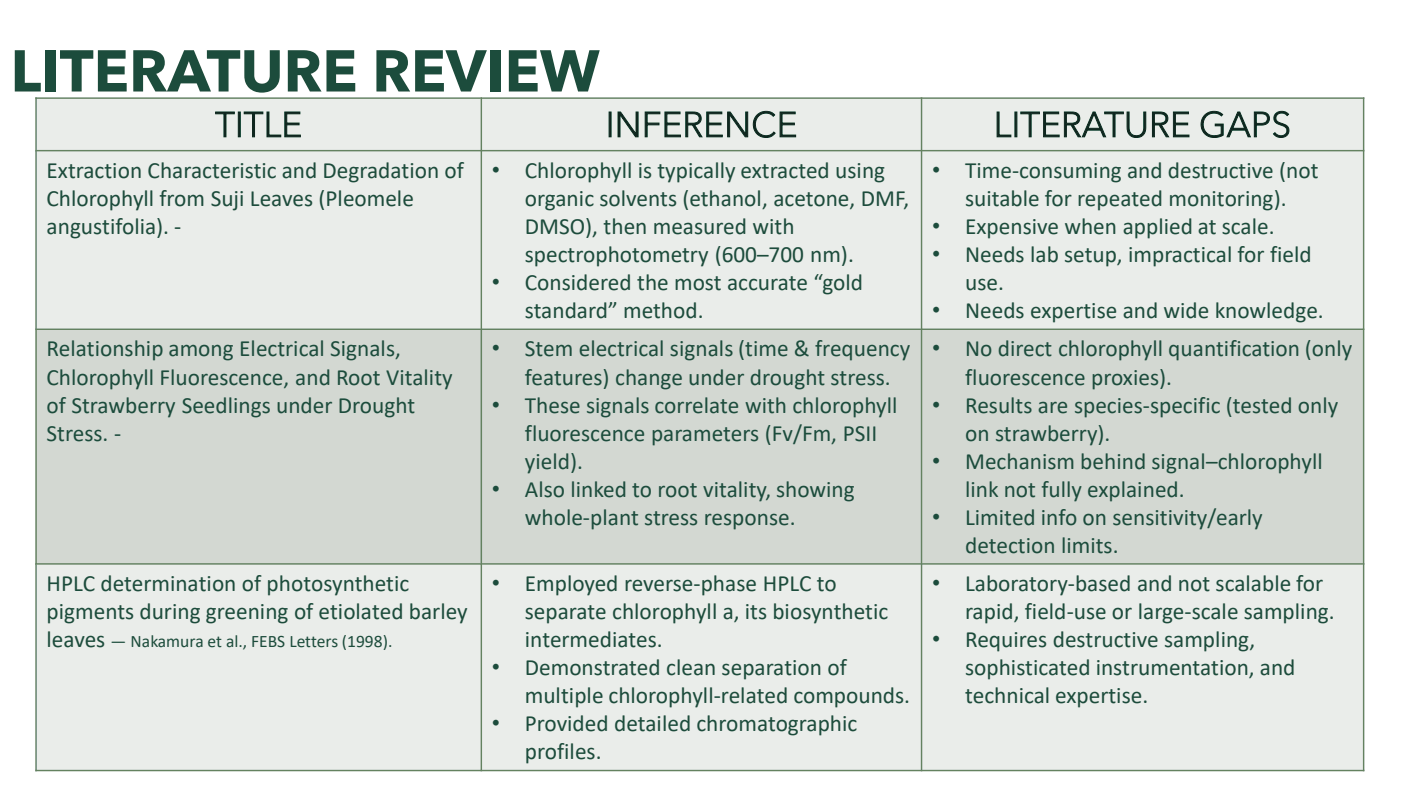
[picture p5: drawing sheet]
<svg xmlns="http://www.w3.org/2000/svg" width="339mm" height="190mm" viewBox="0 0 339 190" stroke-linecap="round" stroke-linejoin="round" font-family="sans-serif">
<defs><g id="words">
<text font-size="14.1" fill="#1c4c3c" x="2.5" y="22.1">LITERATURE REVIEW</text>
<g font-size="8.5" fill="#0e261e">
<text x="52" y="33.1">TITLE</text>
<text x="146.4" y="33.1">INFERENCE</text>
<text x="240.2" y="33.1">LITERATURE GAPS</text>
</g>
<g font-size="5.6" fill="#1c4c3c">
<text x="11.3" y="43">Extraction Characteristic and Degradation of</text>
<text x="118.9" y="43">•</text>
<text x="126.9" y="43">Chlorophyll is typically extracted using</text>
<text x="225.3" y="43">•</text>
<text x="233.3" y="43">Time-consuming and destructive (not</text>
<text x="11.3" y="49.8">Chlorophyll from Suji Leaves (Pleomele</text>
<text x="126.9" y="49.8">organic solvents (ethanol, acetone, DMF,</text>
<text x="233.3" y="49.8">suitable for repeated monitoring).</text>
<text x="11.3" y="56.5">angustifolia). -</text>
<text x="126.9" y="56.5">DMSO), then measured with</text>
<text x="225.3" y="56.5">•</text>
<text x="233.3" y="56.5">Expensive when applied at scale.</text>
<text x="126.9" y="63.3">spectrophotometry (600–700 nm).</text>
<text x="225.3" y="63.3">•</text>
<text x="233.3" y="63.3">Needs lab setup, impractical for field</text>
<text x="118.9" y="70.1">•</text>
<text x="126.9" y="70.1">Considered the most accurate “gold</text>
<text x="233.3" y="70.1">use.</text>
<text x="126.9" y="76.9">standard” method.</text>
<text x="225.3" y="76.9">•</text>
<text x="233.3" y="76.9">Needs expertise and wide knowledge.</text>
<text x="11.3" y="86.2">Relationship among Electrical Signals,</text>
<text x="118.9" y="86.2">•</text>
<text x="126.9" y="86.2">Stem electrical signals (time &amp; frequency</text>
<text x="225.3" y="86.2">•</text>
<text x="233.3" y="86.2">No direct chlorophyll quantification (only</text>
<text x="11.3" y="93">Chlorophyll Fluorescence, and Root Vitality</text>
<text x="126.9" y="93">features) change under drought stress.</text>
<text x="233.3" y="93">fluorescence proxies).</text>
<text x="11.3" y="99.7">of Strawberry Seedlings under Drought</text>
<text x="118.9" y="99.7">•</text>
<text x="126.9" y="99.7">These signals correlate with chlorophyll</text>
<text x="225.3" y="99.7">•</text>
<text x="233.3" y="99.7">Results are species-specific (tested only</text>
<text x="11.3" y="106.5">Stress. -</text>
<text x="126.9" y="106.5">fluorescence parameters (Fv/Fm, PSII</text>
<text x="233.3" y="106.5">on strawberry).</text>
<text x="126.9" y="113.3">yield).</text>
<text x="225.3" y="113.3">•</text>
<text x="233.3" y="113.3">Mechanism behind signal–chlorophyll</text>
<text x="118.9" y="120.1">•</text>
<text x="126.9" y="120.1">Also linked to root vitality, showing</text>
<text x="233.3" y="120.1">link not fully explained.</text>
<text x="126.9" y="126.8">whole-plant stress response.</text>
<text x="225.3" y="126.8">•</text>
<text x="233.3" y="126.8">Limited info on sensitivity/early</text>
<text x="233.3" y="133.6">detection limits.</text>
<text x="11.3" y="142.9">HPLC determination of photosynthetic</text>
<text x="118.9" y="142.9">•</text>
<text x="126.9" y="142.9">Employed reverse-phase HPLC to</text>
<text x="225.3" y="142.9">•</text>
<text x="233.3" y="142.9">Laboratory-based and not scalable for</text>
<text x="11.3" y="149.7">pigments during greening of etiolated barley</text>
<text x="126.9" y="149.7">separate chlorophyll a, its biosynthetic</text>
<text x="233.3" y="149.7">rapid, field-use or large-scale sampling.</text>
<text x="11.3" y="156.5">leaves</text>
<text x="126.9" y="156.5">intermediates.</text>
<text x="225.3" y="156.5">•</text>
<text x="233.3" y="156.5">Requires destructive sampling,</text>
<text x="118.9" y="163.2">•</text>
<text x="126.9" y="163.2">Demonstrated clean separation of</text>
<text x="233.3" y="163.2">sophisticated instrumentation, and</text>
<text x="126.9" y="170">multiple chlorophyll-related compounds.</text>
<text x="233.3" y="170">technical expertise.</text>
<text x="118.9" y="176.8">•</text>
<text x="126.9" y="176.8">Provided detailed chromatographic</text>
<text x="126.9" y="183.6">profiles.</text>
</g>
<text font-size="4.2" fill="#1c4c3c" x="26.7" y="156.5">— Nakamura et al., FEBS Letters (1998).</text>
</g></defs>
<g fill="#eaedea">
<path d="M8.7 23.7h107.7v12.7h-107.7z" fill-rule="evenodd"/>
<path d="M116.4 23.7h106.4v12.7h-106.4z" fill-rule="evenodd"/>
<path d="M222.8 23.7h106.8v12.7h-106.8z" fill-rule="evenodd"/>
<path d="M8.7 36.4h107.7v43.2h-107.7z" fill-rule="evenodd"/>
<path d="M116.4 36.4h106.4v43.2h-106.4z" fill-rule="evenodd"/>
<path d="M222.8 36.4h106.8v43.2h-106.8z" fill-rule="evenodd"/>
</g>
<g fill="#d3d8d2">
<path d="M8.7 79.6h107.7v56.7h-107.7z" fill-rule="evenodd"/>
<path d="M116.4 79.6h106.4v56.7h-106.4z" fill-rule="evenodd"/>
<path d="M222.8 79.6h106.8v56.7h-106.8z" fill-rule="evenodd"/>
</g>
<g fill="#eaedea">
<path d="M8.7 136.3h107.7v50h-107.7z" fill-rule="evenodd"/>
<path d="M116.4 136.3h106.4v50h-106.4z" fill-rule="evenodd"/>
<path d="M222.8 136.3h106.8v50h-106.8z" fill-rule="evenodd"/>
</g>
<path d="M8.5 36.4h321.3M8.5 23.7h321.3M8.7 23.5v163M116.4 23.5v163M222.8 23.5v163M329.6 23.5v163M8.5 79.6h321.3M8.5 136.3h321.3M8.5 186.3h321.3" fill="none" stroke="#648260" stroke-width=".35"/>
<use href="#words"/>
</svg>
